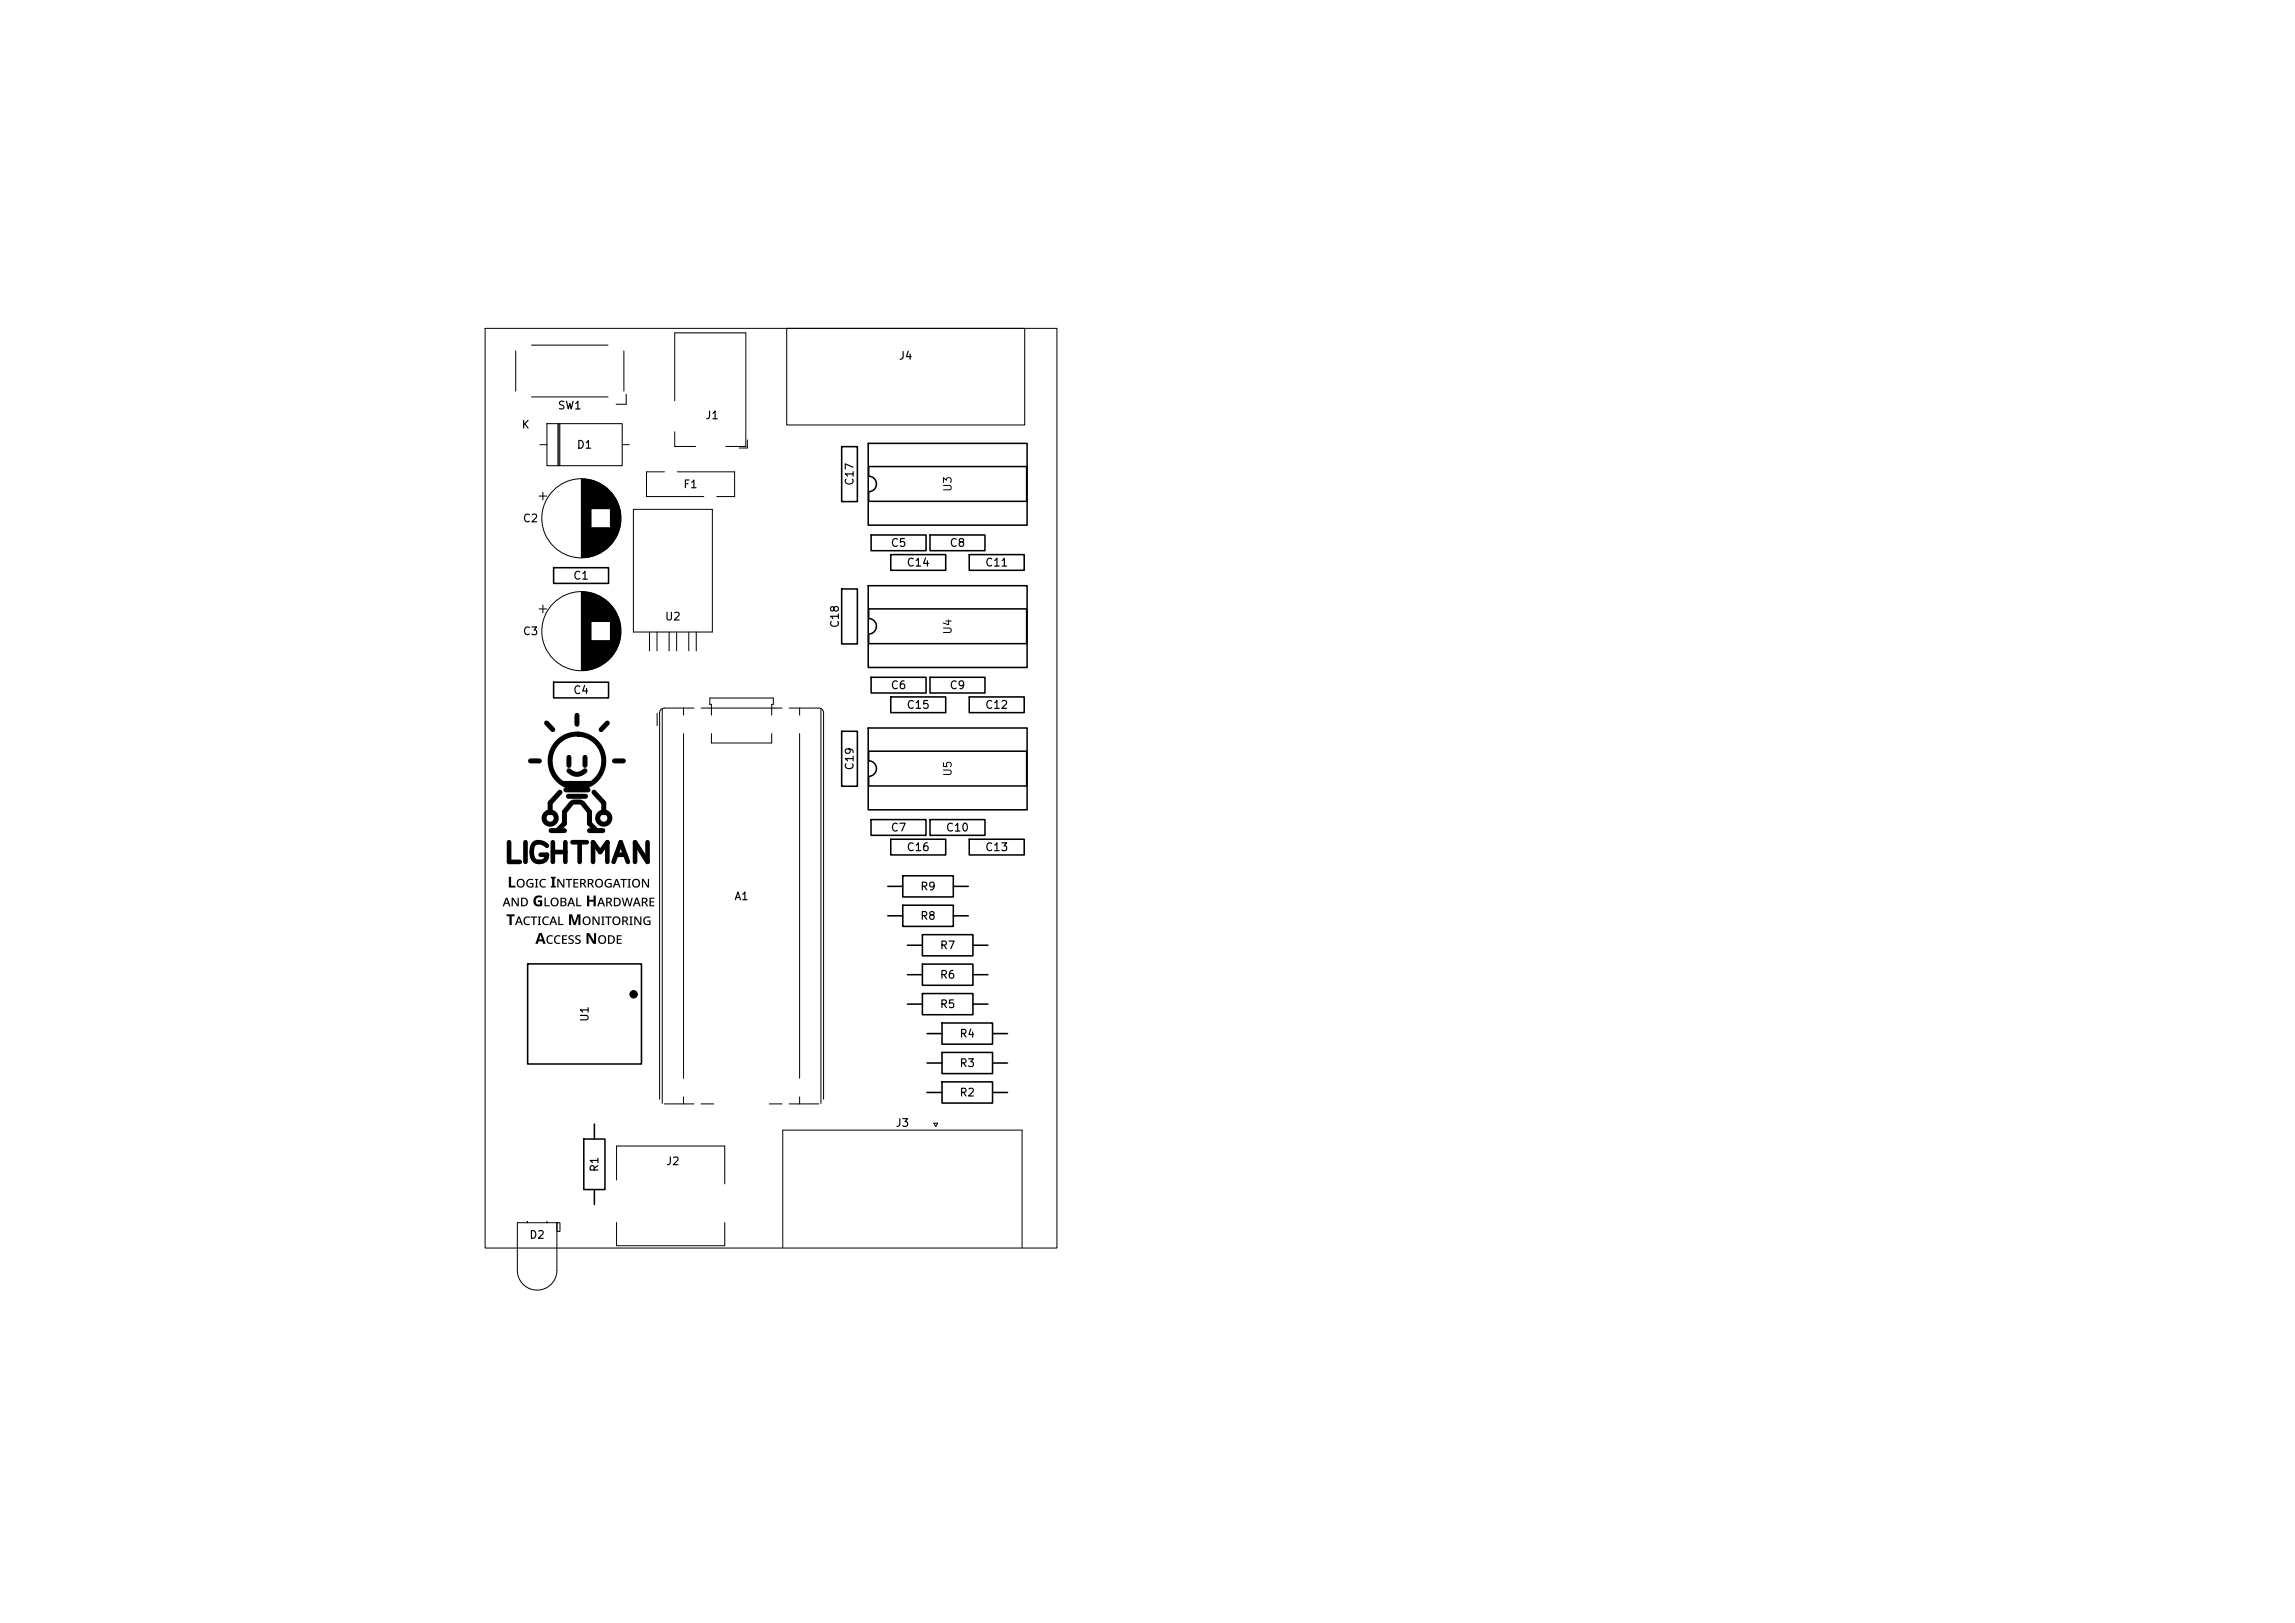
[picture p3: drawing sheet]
<svg xmlns="http://www.w3.org/2000/svg" width="297mm" height="210mm" viewBox="0 0 297 210" stroke-linecap="round" stroke-linejoin="round" font-family="sans-serif">
<defs><g id="words">
<g font-size="1">
<text x="116.3" y="46.8">J4</text>
<text x="72.1" y="53.2">SW1</text>
<text x="67.4" y="55.7">K</text>
<text x="74.6" y="58.3">D1</text>
<text x="91.2" y="54.5">J1</text>
<text x="88.4" y="63.4">F1</text>
<text x="110.7" y="62.9" transform="rotate(-90 110.7 62.9)">C17</text>
<text x="123.4" y="63.7" transform="rotate(-90 123.4 63.7)">U3</text>
<text x="67.6" y="67.8">C2</text>
<text x="115.2" y="71">C5</text>
<text x="122.8" y="71">C8</text>
<text x="74.1" y="75.2">C1</text>
<text x="117.3" y="73.5">C14</text>
<text x="127.4" y="73.5">C11</text>
<text x="67.6" y="82.4">C3</text>
<text x="86" y="80.5">U2</text>
<text x="108.8" y="81.3" transform="rotate(-90 108.8 81.3)">C18</text>
<text x="123.4" y="82.2" transform="rotate(-90 123.4 82.2)">U4</text>
<text x="115.2" y="89.4">C6</text>
<text x="122.8" y="89.4">C9</text>
<text x="74.1" y="90.1">C4</text>
<text x="117.3" y="92">C15</text>
<text x="127.4" y="92">C12</text>
<text x="110.7" y="99.8" transform="rotate(-90 110.7 99.8)">C19</text>
<text x="123.4" y="100.6" transform="rotate(-90 123.4 100.6)">U5</text>
<text x="115.2" y="107.8">C7</text>
<text x="122.3" y="107.8">C10</text>
<text x="117.3" y="110.4">C16</text>
<text x="127.4" y="110.4">C13</text>
<text x="95" y="116.7">A1</text>
<text x="119" y="115.4">R9</text>
<text x="119" y="119.3">R8</text>
<text x="121.6" y="123.1">R7</text>
<text x="121.6" y="126.9">R6</text>
<text x="121.6" y="130.7">R5</text>
<text x="76.4" y="132.3" transform="rotate(-90 76.4 132.3)">U1</text>
<text x="124.1" y="134.5">R4</text>
<text x="124.1" y="138.3">R3</text>
<text x="124.1" y="142.1">R2</text>
<text x="115.8" y="146">J3</text>
<text x="77.7" y="151.7" transform="rotate(-90 77.7 151.7)">R1</text>
<text x="86.1" y="151">J2</text>
<text x="68.4" y="160.5">D2</text>
</g>
</g></defs>
<g fill="#000">
<path d="M65.5 116.2h.2l.4 1.1h-.2l-.1-.3h-.5l-.1 .3h-.2l.2-.5h.5l-.1-.5-.2 .5h-.2zM65.9 113.5h.2v1.1h.6v.2h-.8zM65.6 118.3h1v.3h-.4v1.1h-.3v-1.1h-.3zM66.2 116.2h.2l.6 .9v-.9h.1v1.1h-.2l-.5-.9v.9h-.2zM67 113.9l.4-.2 .4 .2 .1 .5-.2 .4-.4 .1-.3-.2-.1-.4h.1l.1 .3 .3 .1 .2-.1 .1-.3v-.3l-.3-.1-.3 .1-.1 .3h-.1zM67.1 118.6h.2l.4 1.1h-.2l-.1-.3h-.5l-.1 .3h-.2l.2-.5h.5l-.1-.5-.2 .5h-.2zM67.4 116.2h.6l.2 .2 .1 .4-.2 .4-.7 .1v-1h.2v.8l.4-.1 .1-.3-.1-.3-.6-.1zM67.9 118.7l.3-.1h.4l-.1 .2h-.4l-.2 .3 .1 .4 .3 .1 .2-.1v.2h-.4l-.3-.2-.1-.4zM68.3 113.9l.3-.2 .4 .1v.1h-.3h-.3l-.1 .4 .1 .3 .3 .1h.2v-.3h-.3v-.2h.4v.6l-.5 .1-.3-.2-.1-.4zM68.7 118.6h.8v.1h-.3v1h-.2v-1h-.3zM69.2 113.7h.4v.1l-.1 .1v.8h.1v.1h-.4v-.1h.2v-.8l-.2-.1zM69.2 116.1l.4-.2h.6l-.1 .3-.3-.1-.3 .1-.2 .4 .1 .4h.4h.1v-.3h-.3v-.2h.6v.7l-.6 .1-.4-.2-.2-.6z"/>
<path d="M69.6 118.6h.4v.1h-.1v.9h.1v.1h-.4v-.1h.1v-.9h-.1zM70 113.9l.3-.2 .4 .1-.1 .1h-.5l-.1 .4 .1 .3 .2 .1h.3v.1h-.4l-.3-.1-.1-.5zM70.5 116.2h.1v.9h.5v.2h-.6zM70.3 118.7l.3-.1h.4v.2h-.5l-.1 .3 .1 .4 .2 .1 .3-.1v.2h-.5l-.2-.2-.1-.4zM71.4 116.3l.4-.2 .4 .2 .1 .5-.2 .4-.4 .1-.3-.2-.1-.4h.1l.1 .3 .2 .1h.3l.1-.3-.1-.4-.2-.1-.3 .1-.1 .3h-.1zM71.3 113.5h.6v.1l-.2 .1v.9l.2 .1v.1h-.6v-.1l.2-.1v-.9l-.2-.1zM71.5 118.6h.2l.4 1.1h-.2l-.1-.3h-.4l-.1 .3h-.2l.2-.5h.5l-.2-.5-.2 .5h-.1zM72.3 118.6h.1v1h.5v.1h-.6zM72.1 113.7h.2l.6 .9v-.9h.1v1.1h-.2l-.5-.9v.9h-.2zM72.5 116.2h.5l.3 .1v.2l-.2 .2 .2 .2-.1 .3-.7 .1v-.5h.2v.3h.3l.1-.2-.1-.1h-.5v-.5h.2v.3h.3l.1-.1-.1-.2h-.5zM73.2 113.7h.8v.2h-.3v.9h-.2v-.9h-.3zM73.6 118.3h.4l.4 1.1 .3-1.1h.4v1.4h-.2v-1.1l-.4 1.1h-.3l-.3-1.1v1.1h-.3z"/>
<path d="M73.8 116.2h.2l.4 1.1h-.2l-.1-.3h-.4l-.1 .3h-.2l.2-.5h.5l-.2-.5-.1 .5h-.2zM74.6 116.2h.1v.9h.5v.2h-.6zM74.2 113.7h.6v.2h-.4v.3h.4v.1h-.4v.4h.4v.1h-.6zM75.1 113.7h.4l.3 .2v.3l-.2 .1 .3 .5h-.2l-.3-.4h-.2v.4h-.1v-.9h.1v.4l.3-.1 .1-.1-.1-.2h-.4zM75.5 118.7l.5-.1 .3 .2 .1 .4-.2 .4-.4 .1-.3-.2-.1-.4h.2l.1 .4 .2 .1 .3-.1 .1-.3-.1-.4-.3-.1-.2 .1-.1 .3h-.2zM76 115.9h.3v.5h.5v-.5h.3v1.4h-.3v-.6h-.5v.6h-.3zM76.1 113.7h.4l.3 .2v.3l-.2 .1 .3 .5h-.2l-.3-.4h-.2v.4h-.1v-.9h.1v.4l.3-.1 .1-.1-.1-.2h-.4zM76.7 118.6h.2l.5 .9v-.9h.2v1.1h-.2l-.6-.9v.9h-.1zM77.2 113.8l.4-.1 .3 .2 .1 .5-.1 .4-.5 .1-.3-.2-.1-.4h.2l.1 .3 .2 .1 .3-.1 .1-.3-.1-.3-.3-.1-.2 .1-.1 .3h-.2zM77.8 118.6h.4v.1h-.1v.9h.1v.1h-.4v-.1h.1v-.9h-.1zM77.7 116.2h.2l.4 1.1h-.2l-.1-.3h-.4l-.1 .3h-.2l.1-.5h.6l-.2-.5-.2 .5h-.2zM78.4 116.2h.5l.2 .1 .1 .3-.2 .2 .3 .5h-.2l-.3-.5h-.2v.5h-.2v-1h.2v.4h.3l.1-.2-.1-.2h-.5z"/>
<path d="M78.4 113.9l.3-.2 .5 .1-.1 .1h-.3h-.2l-.2 .4 .1 .3 .4 .1h.1v-.3h-.3v-.2h.5v.6l-.5 .1-.3-.2-.2-.4zM78.3 118.6h.9v.1h-.4v1h-.1v-1h-.4zM79.4 118.7l.4-.1 .4 .2 .1 .4-.2 .4-.4 .1-.3-.2-.2-.4h.2l.1 .4 .2 .1 .3-.1 .1-.3-.1-.4-.2-.1-.3 .1-.1 .3h-.2zM79.4 116.2h.6l.3 .2v.4l-.2 .4-.7 .1v-1h.2v.8l.4-.1 .2-.3-.2-.3-.6-.1zM79.7 113.7h.2l.4 1.1h-.2l-.1-.3h-.4l-.1 .3h-.2l.2-.4h.5l-.2-.5-.2 .5h-.1zM80.5 116.2h.1l.3 .9 .2-.9h.2l.2 .9 .2-.9h.2l-.3 1.1h-.2l-.2-1-.3 1h-.1zM80.5 118.6h.5l.2 .1v.3l-.2 .2 .4 .5h-.2l-.3-.5h-.2v.5h-.2v-1h.2v.4h.3l.1-.2-.1-.2h-.5zM80.3 113.7h.8v.2h-.3v.9h-.2v-.9h-.3zM81.2 113.7h.4v.1l-.1 .1v.8h.1v.1h-.4v-.1h.1v-.8l-.1-.1zM81.4 118.6h.5v.1h-.2v.9h.2v.1h-.5v-.1h.2v-.9h-.2zM81.9 113.8l.5-.1 .3 .2 .1 .5-.1 .4-.5 .1-.3-.2-.1-.4h.2l.1 .3 .2 .1 .3-.1 .1-.3-.1-.3-.3-.1-.2 .1-.1 .3h-.2zM82.1 118.6h.2l.6 .9v-.9h.1v1.1h-.2l-.6-.9v.9h-.1z"/>
<path d="M82.3 116.2h.2l.4 1.1h-.2l-.1-.3h-.4l-.1 .3h-.2l.2-.5h.5l-.2-.5-.2 .5h-.1zM83.1 116.2h.4l.2 .1 .1 .3-.2 .2 .3 .5h-.2l-.3-.5h-.2v.5h-.1v-1h.1v.4h.3l.1-.2-.1-.2h-.4zM83.1 113.7h.2l.5 .9v-.9h.2v1.1h-.2l-.6-.9v.9h-.1zM83.4 118.7l.3-.1h.5l-.1 .2-.3-.1-.2 .1-.2 .3 .1 .4 .3 .1 .2-.1v-.3h-.3v-.1h.5v.5l-.5 .1-.3-.1-.2-.5zM84 116.2h.7v.1h-.5v.3h.5v.2h-.5v.3h.5v.2h-.7zM69.8 120.7h.3l.5 1.4h-.3l-.1-.3h-.5l-.1 .3h-.3l.2-.5h.6l-.2-.6-.1 .6h-.3zM70.9 121.1l.3-.1 .4 .1-.1 .1h-.5l-.1 .3 .1 .4 .2 .1 .3-.1v.2h-.4l-.3-.2-.1-.4zM71.8 121.1l.3-.1 .4 .1v.1h-.5l-.1 .3 .1 .4 .2 .1 .3-.1v.2h-.4l-.3-.2-.1-.4zM72.7 121h.7v.2h-.5v.3h.4v.1h-.4v.4h.5v.1h-.7zM73.6 121.1l.3-.1 .4 .1-.1 .1-.3-.1-.2 .2 .1 .1 .5 .3v.2l-.2 .2h-.6v-.2l.4 .1 .2-.1v-.2l-.5-.2zM74.5 121.1l.3-.1 .3 .1v.1l-.3-.1-.2 .2 .1 .1 .4 .3v.2l-.1 .2h-.6v-.2l.4 .1 .2-.1-.1-.2-.4-.2zM75.9 120.7h.4l.6 1.1v-1.1h.2v1.4h-.3l-.6-1v1h-.3z"/>
<path d="M77.6 121.1l.4-.1 .3 .2 .1 .5-.2 .4h-.4l-.3-.1-.1-.4h.2l.1 .3 .2 .1 .3-.1 .1-.3-.1-.3-.3-.2-.2 .1-.1 .4h-.2zM78.7 121h.5l.3 .2 .1 .5-.2 .3-.7 .1v-.9h.2v.8l.4-.1 .1-.3-.1-.4h-.6zM79.8 121h.7v.2h-.5v.3h.4v.1h-.4v.4h.5v.1h-.7z"/>
</g>
<g fill="none" stroke="#000" stroke-width=".65">
<path d="M68.7 98.5h1.1M70.7 93.6l.8 .8M73.6 99.7l.5 .4 .6 .1 .5-.1 .5-.4M73.6 98v1M74.7 92.6v1.1M75.7 98v1M78.6 93.6l-.8 .8M79.5 98.5h1.2M71.3 107.5h1.7M72.5 102.5l-1.3 1.4v1.3M72.9 101.4h3.5M73.2 102.2h2.9"/>
<path d="M73.6 103h2.2M74 103.9l-1 1.1v1.6l-.9 .9M74.2 103.8h.9M75.4 103.9l.9 1.1v1.6l.9 .9M76.3 107.5h1.7M76.9 102.5l1.2 1.4v1.3"/>
<circle cx="74.7" cy="98.5" r="3.5"/>
<circle cx="71.2" cy="105.9" r=".79"/>
<circle cx="78.1" cy="105.9" r=".79"/>
</g>
<path d="M65.9 109v2.5h1.4M68 109v2.5M70.8 109.4l-.5-.3-.5-.1h-.4l-.4 .3-.1 .4-.1 .5 .1 .6 .1 .4 .3 .2 .3 .1h.5l.3-.1 .3-.3 .1-.5h-.8M71.5 109v2.5M71.5 110.3h1.7M73.2 109v2.5M74.1 109h1.8M75 109v2.5M76.7 111.5v-2.5l1 1.3 .9-1.3v2.5M79.4 111.5l.9-2.5 1 2.5M79.8 110.6h1.1M83.8 109v2.5l-1.6-2.5v2.5" fill="none" stroke="#000" stroke-width=".6"/>
<g fill="none" stroke="#000" stroke-width=".13">
<path d="M62.8 42.5h74v119h-74zM66.7 45.4v5.2M68.8 44.7h9.9M68.8 51.4h9.9M69.9 57.5h.9M70.8 54.8h9.7v5.5h-9.7zM72.2 54.8v5.5M72.3 54.8v5.5M72.4 54.8v5.5M80.5 57.5h.9M80.7 45.4v5.2M81 51v1.3h-1.3"/>
<path d="M87.3 51.9v-8.8h9.2v14.7h-2.6M87.3 55.9v1.9h2.7M96.7 56.9v1.1h-1M101.8 42.5h30.8v12.5h-30.8zM69.8 78.8h1M69.8 64.2h1M70.3 63.7v1M70.3 78.3v1M75.2 62v10.1M75.2 76.6v10.2M75.3 62v10.1M75.3 76.6v10.2"/>
<path d="M75.3 76.6v10.1M75.4 62v10.1M75.4 76.6v10.1M75.5 62v10.1M75.5 76.6v10.1M75.6 62v10.1M75.6 76.6v10.1M75.7 62v10.1M75.7 76.6v10.1M75.8 62v10.1M75.8 76.6v10.1M75.9 62v10.1"/>
<path d="M75.9 76.6v10.1M76 62v10.1M76 76.6v10.1M76 76.7v10M76.1 62.1v10M76.1 76.7v10M76.2 62.1v10M76.2 76.7v10M76.2 62.1v9.9M76.3 62.1v9.9M76.3 76.7v9.9M76.4 62.1v9.9"/>
<path d="M76.4 76.7v9.9M76.5 62.1v9.9M76.5 76.7v9.9M76.5 62.1v3.7M76.5 68.3v3.7M76.5 76.8v3.6M76.6 62.2v3.6M76.6 68.3v3.7M76.6 76.8v3.6M76.7 62.2v3.6M76.7 68.3v3.6M76.7 76.8v3.6"/>
<path d="M76.8 62.2v3.6M76.8 68.3v3.6M76.8 76.8v3.6M76.9 62.3v3.5M76.9 68.3v3.6M76.9 76.9v3.5M77 62.3v3.5M77 68.3v3.5M77 76.9v3.5M77.1 62.3v3.5M77.1 68.3v3.5M77.1 76.9v3.5"/>
<path d="M77.2 62.4v3.4M77.2 68.3v3.5M77.2 77v3.4M77.2 68.3v3.4M77.3 62.4v3.4M77.3 68.3v3.4M77.3 77v3.4M77.4 62.4v3.4M77.4 68.3v3.4M77.4 77.1v3.3M77.4 62.5v3.3M77.4 68.3v3.3"/>
<path d="M77.5 62.5v3.3M77.5 68.3v3.3M77.5 77.1v3.3M77.6 62.5v3.3M77.6 68.3v3.3M77.6 77.1v3.3M77.6 62.6v3.2M77.6 77.2v3.2M77.6 68.3v3.2M77.7 62.6v3.2M77.7 68.3v3.2M77.7 77.2v3.2"/>
<path d="M77.8 62.6v3.2M77.8 68.3v3.2M77.8 77.3v3.1M77.8 62.7v3.1M77.8 68.3v3.1M77.9 62.7v3.1M77.9 68.3v3.1M77.9 77.3v3.1M78 62.8v3M78 68.3v3.1M78 77.4v3M78 68.3v3"/>
<path d="M78.1 62.8v3M78.1 68.3v3M78.1 77.5v2.9M78.1 62.9v2.9M78.2 62.9v2.9M78.2 68.3v2.9M78.2 77.5v2.9M78.2 63v2.8M78.2 77.6v2.8M78.3 63v2.8M78.3 68.3v2.8M78.3 77.6v2.8"/>
<path d="M78.4 63v2.8M78.4 68.3v2.8M78.4 77.7v2.7M78.4 63.1v2.7M78.4 68.3v2.7M78.5 63.1v2.7M78.5 68.3v2.7M78.5 77.7v2.7M78.5 63.2v2.6M78.5 77.8v2.6M78.6 63.2v2.6M78.6 68.3v2.6"/>
<path d="M78.6 77.8v2.6M78.6 63.3v2.5M78.6 77.9v2.5M78.7 63.3v2.5M78.7 68.3v2.5M78.7 77.9v2.5M78.7 78v2.4M78.8 63.4v2.4M78.8 68.3v2.4M78.8 78v2.4M78.8 63.5v2.3M78.8 78.1v2.3"/>
<path d="M78.9 63.5v2.3M78.9 68.3v2.3M78.9 78.1v2.3M78.9 78.2v2.2M79 63.6v2.2M79 68.3v2.2M79 78.2v2.2M79 63.6v6.9M79 78.2v6.9M79 63.7v6.8M79 78.3v6.8M79.1 63.7v6.7"/>
<path d="M79.1 78.3v6.7M79.1 63.8v6.6M79.1 78.4v6.6M79.2 63.8v6.5M79.2 78.4v6.5M79.2 63.9v6.4M79.2 78.5v6.4M79.2 63.9v6.3M79.2 78.5v6.3M79.3 64v6.2M79.3 78.6v6.2M79.3 64v6.1"/>
<path d="M79.3 78.6v6.1M79.4 64.1v6M79.4 78.7v6M79.4 64.1v5.9M79.4 78.7v5.9M79.4 64.2v5.8M79.4 78.8v5.8M79.5 64.2v5.7M79.5 78.8v5.7M79.5 64.3v5.5M79.5 78.9v5.5M79.6 64.4v5.4"/>
<path d="M79.6 79v5.4M79.6 64.4v5.3M79.6 79v5.3M79.6 64.5v5.1M79.6 79.1v5.1M79.7 64.6v5M79.7 79.2v5M79.7 64.6v4.9M79.7 79.2v4.9M79.8 64.7v4.7M79.8 79.3v4.7M79.8 64.8v4.6"/>
<path d="M79.8 79.4v4.6M79.8 64.9v4.4M79.8 79.5v4.4M79.9 64.9v4.3M79.9 79.5v4.3M79.9 65v4.1M79.9 79.6v4.1M80 65.1v3.9M80 79.7v3.9M80 65.2v3.7M80 79.8v3.7M80 65.3v3.5"/>
<path d="M80 79.9v3.5M80.1 65.4v3.3M80.1 65.6v3M80.2 65.7v2.7M80.2 65.8v2.5M80.2 66v2.1M80.3 66.2v1.7M80.3 66.5v1.2M82 65.9h10.2v15.9h-10.2zM86 61.1h-2.3v3.2h7.4M87.7 61.1h7.4v3.2h-2.3M76.5 82.9v3.7"/>
<path d="M76.6 82.9v3.7M76.7 82.9v3.6M76.8 82.9v3.6M76.9 82.9v3.6M77 82.9v3.6M77 82.9v3.5M77.1 82.9v3.5M77.2 82.9v3.5M77.2 82.9v3.4M77.3 82.9v3.4M77.4 82.9v3.4M77.5 82.9v3.3"/>
<path d="M77.6 82.9v3.3M77.7 82.9v3.2M77.8 82.9v3.2M77.8 82.9v3.1M77.9 82.9v3.1M78 82.9v3.1M78 82.9v3M78.1 82.9v3M78.2 82.9v2.9M78.3 82.9v2.9M78.3 82.9v2.8M78.4 82.9v2.8"/>
<path d="M78.4 82.9v2.7M78.5 82.9v2.7M78.6 82.9v2.6M78.7 82.9v2.5M78.8 82.9v2.4M78.9 82.9v2.3M79 82.9v2.2M80.1 80v3.3M80.1 80.2v3M80.2 80.3v2.7M80.2 80.4v2.5M80.2 80.6v2.1"/>
<path d="M80.3 80.8v1.7M80.3 81.1v1.2M84.1 81.8v2.4M85 81.8v2.4M85 92.3v1.6M85.7 91.7v51.1M86.6 81.8v2.4M87.6 81.8v2.4M88.5 91.6v.9M88.5 94.9v44.6M89.1 81.8v2.4M89.8 91.6h-3.8a.61 .61 0 0 0-.6 .6v50"/>
<path d="M90.1 81.8v2.4M90.7 91.6h10.5M92.1 92.5v-1.4h-.2v-.8h8.2v.8h-.2v1.4M92.1 94.9v1.2h7.8v-1.2M102.1 91.6h3.9a.61 .61 0 0 1 .6 .6v50M103.5 91.6v.9M103.5 94.9v44.6M106.2 91.7v51.1M66.9 158.2h5.2v6.2a2.56 2.56 0 0 1-2.6 2.5 2.56 2.56 0 0 1-2.5-2.5zM68.2 158.1v.1zM70.8 158.1v.1zM72.1 158.2h.4v1.1h-.4z"/>
<path d="M79.8 158.2v3h14v-3M79.8 152.7v-4.4h14v4.9M86 142.8h3.8M88.5 141.9v.9M90.7 142.8h1.7M99.6 142.8h1.6M102.1 142.8h3.9M103.5 141.9v.9M120.8 145.3h.5l-.2 .5zM101.3 161.4v-15.2h31v15.2"/>
<circle cx="75.2" cy="67.1" r="5.1"/>
<circle cx="75.2" cy="81.7" r="5.1"/>
</g>
<g fill="none" stroke="#000" stroke-width=".2">
<path d="M108.9 57.8h2.1v7.1h-2.1zM112.4 57.4h20.5v10.6h-20.5zM71.6 73.5h7.2v2h-7.2zM108.9 76.2h2.1v7.1h-2.1zM112.4 75.8h20.5v10.6h-20.5zM112.4 78.8h20.5v4.5h-20.5v-1.3a1 1 0 0 0 1-1 1 1 0 0 0-1-1zM112.4 60.4h20.5v4.5h-20.5v-1.3a1 1 0 0 0 1-1 1 1 0 0 0-1-1zM112.7 69.2h7.1v2.1h-7.1zM115.3 71.8h7.1v2h-7.1zM120.4 69.2h7.1v2.1h-7.1zM125.4 71.8h7.1v2h-7.1zM71.6 88.3h7.2v2h-7.2z"/>
<path d="M108.9 94.6h2.1v7.1h-2.1zM112.4 94.2h20.5v10.6h-20.5zM112.4 97.2h20.5v4.5h-20.5v-1.3a1 1 0 0 0 1-1 1 1 0 0 0-1-1zM112.7 87.6h7.1v2.1h-7.1zM115.3 90.2h7.1v2h-7.1zM120.4 87.6h7.1v2.1h-7.1zM125.4 90.2h7.1v2h-7.1zM112.7 106.1h7.1v2h-7.1zM114.9 114.7h1.9M114.9 118.5h1.9M115.3 108.6h7.1v2h-7.1zM116.8 113.3h6.6v2.8h-6.6z"/>
<path d="M116.8 117.1h6.6v2.8h-6.6zM120.4 106.1h7.1v2h-7.1zM123.4 114.7h1.9M123.4 118.5h1.9M125.4 108.6h7.1v2h-7.1zM68.3 124.7h14.7v13h-14.7zM117.4 122.3h2M117.4 126.1h2M117.4 129.9h2M119.4 120.9h6.5v2.8h-6.5zM119.4 124.8h6.5v2.7h-6.5zM119.4 128.6h6.5v2.7h-6.5z"/>
<path d="M120 137.6h1.9M120 133.7h1.9M121.9 136.2h6.6v2.7h-6.6zM121.9 140h6.6v2.7h-6.6zM121.9 132.4h6.6v2.7h-6.6zM125.9 122.3h1.9M125.9 126.1h1.9M125.9 129.9h1.9M128.5 137.6h1.9M128.5 133.7h1.9M75.6 147.4h2.7v6.5h-2.7zM76.9 145.4v2"/>
<path d="M76.9 153.9v2M120 141.4h1.9M128.5 141.4h1.9"/>
</g>
<circle cx="82" cy="128.7" r=".48" fill="#000" stroke="#000" stroke-width=".13"/>
<use href="#words"/>
</svg>
